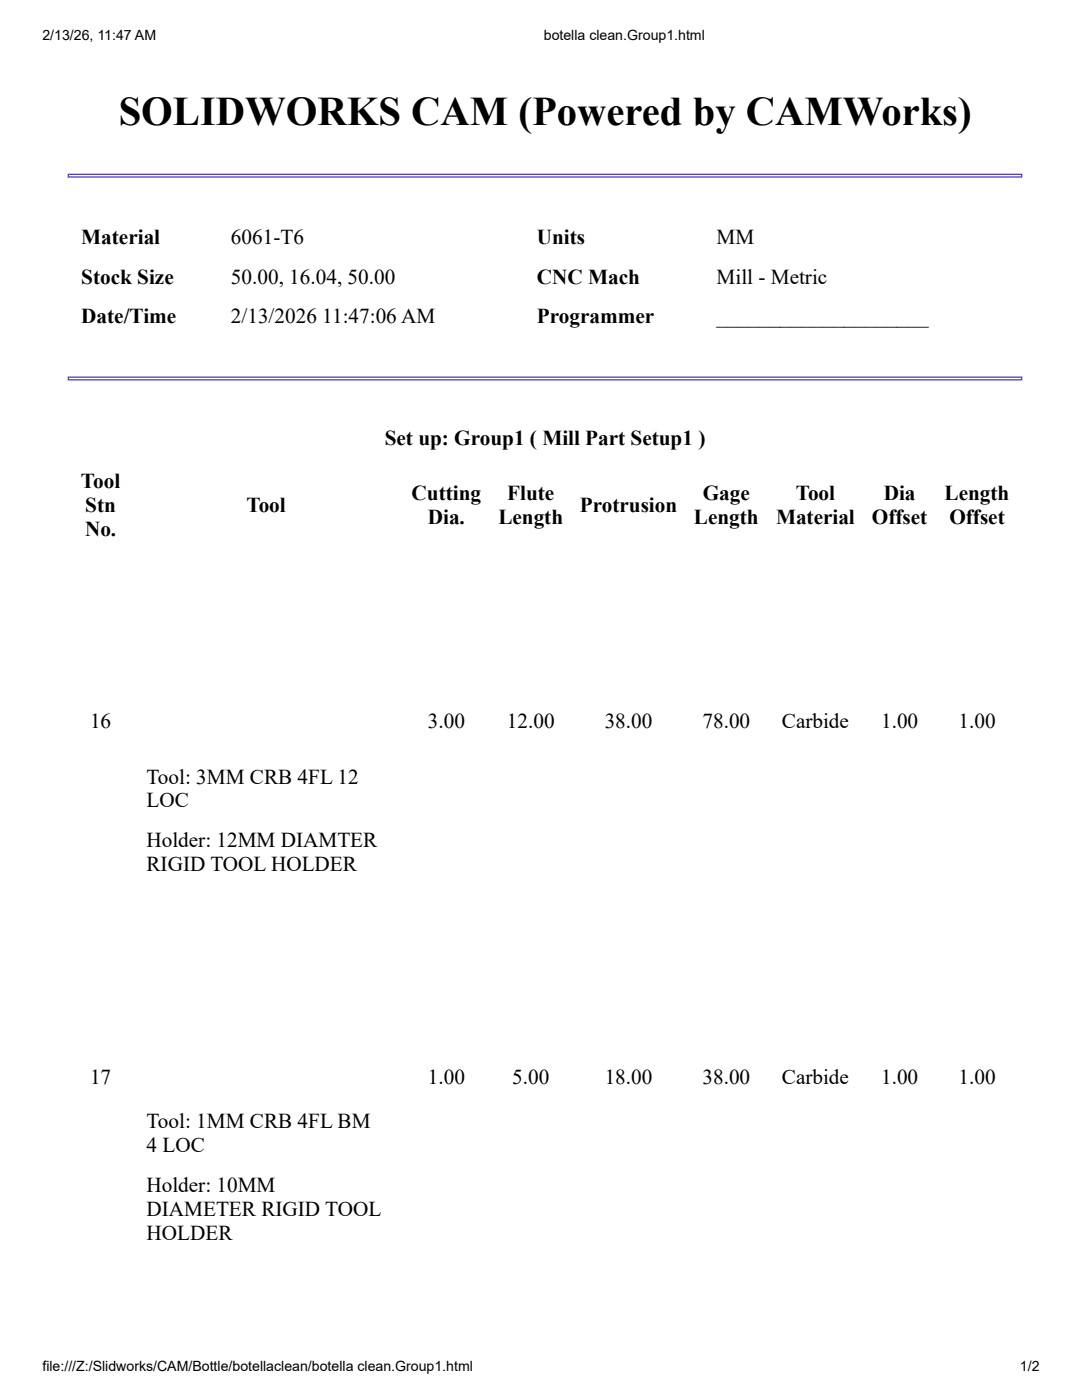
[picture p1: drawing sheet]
<svg xmlns="http://www.w3.org/2000/svg" width="216mm" height="279mm" viewBox="0 0 216 279" stroke-linecap="round" stroke-linejoin="round" font-family="sans-serif">
<defs><g id="words">
<text font-size="8.1" x="23.7" y="24.9">SOLIDWORKS CAM (Powered by CAMWorks)</text>
<g font-size="4.2">
<text x="16.2" y="48.7">Material</text>
<text x="46.1" y="48.7">6061-T6</text>
<text x="107.1" y="48.7">Units</text>
<text x="143" y="48.7">MM</text>
<text x="16.2" y="56.6">Stock Size</text>
<text x="46.1" y="56.6">50.00, 16.04, 50.00</text>
<text x="107.1" y="56.6">CNC Mach</text>
<text x="143" y="56.6">Mill - Metric</text>
<text x="16.2" y="64.6">Date/Time</text>
<text x="46.1" y="64.6">2/13/2026 11:47:06 AM</text>
<text x="107.1" y="64.6">Programmer</text>
<text x="143" y="64.6">____________________</text>
<text x="76.8" y="88.9">Set up: Group1 ( Mill Part Setup1 )</text>
<text x="16.2" y="97.4">Tool</text>
<text x="82.1" y="99.7">Cutting</text>
<text x="101.2" y="99.7">Flute</text>
<text x="140.2" y="99.7">Gage</text>
<text x="158.8" y="99.7">Tool</text>
<text x="176.3" y="99.7">Dia</text>
<text x="188.5" y="99.7">Length</text>
<text x="17" y="106.9">No.</text>
<text x="17" y="102.1">Stn</text>
<text x="49.2" y="102.1">Tool</text>
<text x="85.4" y="104.5">Dia.</text>
<text x="99.4" y="104.5">Length</text>
<text x="115.7" y="102.1">Protrusion</text>
<text x="138.5" y="104.5">Length</text>
<text x="154.8" y="104.5">Material</text>
<text x="174" y="104.5">Offset</text>
<text x="189.4" y="104.5">Offset</text>
<text x="18" y="145.3">16</text>
<text x="85.4" y="145.3">3.00</text>
<text x="101.2" y="145.3">12.00</text>
<text x="120.7" y="145.3">38.00</text>
<text x="140.2" y="145.3">78.00</text>
<text x="156" y="145.3">Carbide</text>
<text x="175.8" y="145.3">1.00</text>
<text x="191.3" y="145.3">1.00</text>
<text x="29.2" y="156.4">Tool: 3MM CRB 4FL 12</text>
<text x="29.2" y="161.1">LOC</text>
<text x="29.2" y="169.1">Holder: 12MM DIAMTER</text>
<text x="29.2" y="173.8">RIGID TOOL HOLDER</text>
<text x="18" y="216.4">17</text>
<text x="85.4" y="216.4">1.00</text>
<text x="102.2" y="216.4">5.00</text>
<text x="120.7" y="216.4">18.00</text>
<text x="140.2" y="216.4">38.00</text>
<text x="156" y="216.4">Carbide</text>
<text x="175.8" y="216.4">1.00</text>
<text x="191.3" y="216.4">1.00</text>
<text x="29.2" y="225.2">Tool: 1MM CRB 4FL BM</text>
<text x="29.2" y="229.9">4 LOC</text>
<text x="29.2" y="237.9">Holder: 10MM</text>
<text x="29.2" y="242.6">DIAMETER RIGID TOOL</text>
<text x="29.2" y="247.4">HOLDER</text>
</g>
<g font-size="2.8">
<text x="8.5" y="7.9">2/13/26, 11:47 AM</text>
<text x="108.5" y="7.9">botella clean.Group1.html</text>
<text x="8.5" y="273.6">file:///Z:/Slidworks/CAM/Bottle/botellaclean/botella clean.Group1.html</text>
<text x="203.5" y="273.6">1/2</text>
</g>
</g></defs>
<path d="M13.6 34.8h190.3v.5h-190.3z" fill="none" stroke="#5742bd" stroke-width=".26"/>
<g fill="#fff">
<path d="M13.5 42.3h190.5v26h-190.5z"/>
<path d="M13.5 75.1h190.5v.8h-190.5z"/>
</g>
<path d="M13.6 75.3h190.3v.5h-190.3z" fill="none" stroke="#5742bd" stroke-width=".26"/>
<g fill="#fff">
<path d="M14 83.3h189.5v8.5h-189.5z"/>
<path d="M14.6 83.9h188.3v7.4h-188.3z"/>
<path d="M14 91.8h189.5v160.3h-189.5z"/>
<path d="M14.6 92.3h11.1v17h-11.1z"/>
<path d="M26.2 92.3h54v17h-54z"/>
<path d="M80.7 92.3h16.7v17h-16.7z"/>
<path d="M97.9 92.3h15.9v17h-15.9z"/>
<path d="M114.3 92.3h22.2v17h-22.2z"/>
<path d="M137.1 92.3h15.8v17h-15.8z"/>
<path d="M153.5 92.3h18.5v17h-18.5z"/>
<path d="M172.5 92.3h14v17h-14z"/>
<path d="M187.1 92.3h15.8v17h-15.8z"/>
<path d="M14.6 109.8h11.1v68.3h-11.1z"/>
<path d="M26.2 109.8h54v68.3h-54z"/>
<path d="M80.7 109.8h16.7v68.3h-16.7z"/>
<path d="M97.9 109.8h15.9v68.3h-15.9z"/>
<path d="M114.3 109.8h22.2v68.3h-22.2z"/>
<path d="M137.1 109.8h15.8v68.3h-15.8z"/>
<path d="M153.5 109.8h18.5v68.3h-18.5z"/>
<path d="M172.5 109.8h14v68.3h-14z"/>
<path d="M187.1 109.8h15.8v68.3h-15.8z"/>
<path d="M14.6 178.6h11.1v73h-11.1z"/>
<path d="M26.2 178.6h54v73h-54z"/>
<path d="M80.7 178.6h16.7v73h-16.7z"/>
<path d="M97.9 178.6h15.9v73h-15.9z"/>
<path d="M114.3 178.6h22.2v73h-22.2z"/>
<path d="M137.1 178.6h15.8v73h-15.8z"/>
<path d="M153.5 178.6h18.5v73h-18.5z"/>
<path d="M172.5 178.6h14v73h-14z"/>
<path d="M187.1 178.6h15.8v73h-15.8z"/>
<path d="M14.3 43.1h89.9v24.4h-89.9z"/>
<path d="M14.8 43.7h29.4v7.4h-29.4z"/>
<path d="M44.7 43.7h59v7.4h-59z"/>
<path d="M14.8 51.6h29.4v7.4h-29.4z"/>
<path d="M44.7 51.6h59v7.4h-59z"/>
<path d="M14.8 59.5h29.4v7.4h-29.4z"/>
<path d="M44.7 59.5h59v7.4h-59z"/>
<path d="M105.3 43.1h97.9v24.4h-97.9z"/>
<path d="M105.8 43.7h35.2v7.4h-35.2z"/>
<path d="M141.6 43.7h61.1v7.4h-61.1z"/>
<path d="M105.8 51.6h35.2v7.4h-35.2z"/>
<path d="M141.6 51.6h61.1v7.4h-61.1z"/>
<path d="M105.8 59.5h35.2v7.4h-35.2z"/>
<path d="M141.6 59.5h61.1v7.4h-61.1z"/>
<path d="M28 151.3h50.3v12.2h-50.3z"/>
<path d="M28 164h50.3v12.2h-50.3z"/>
<path d="M28 220.1h50.3v12.2h-50.3z"/>
<path d="M28 232.8h50.3v17h-50.3z"/>
</g>
<use href="#words"/>
</svg>
